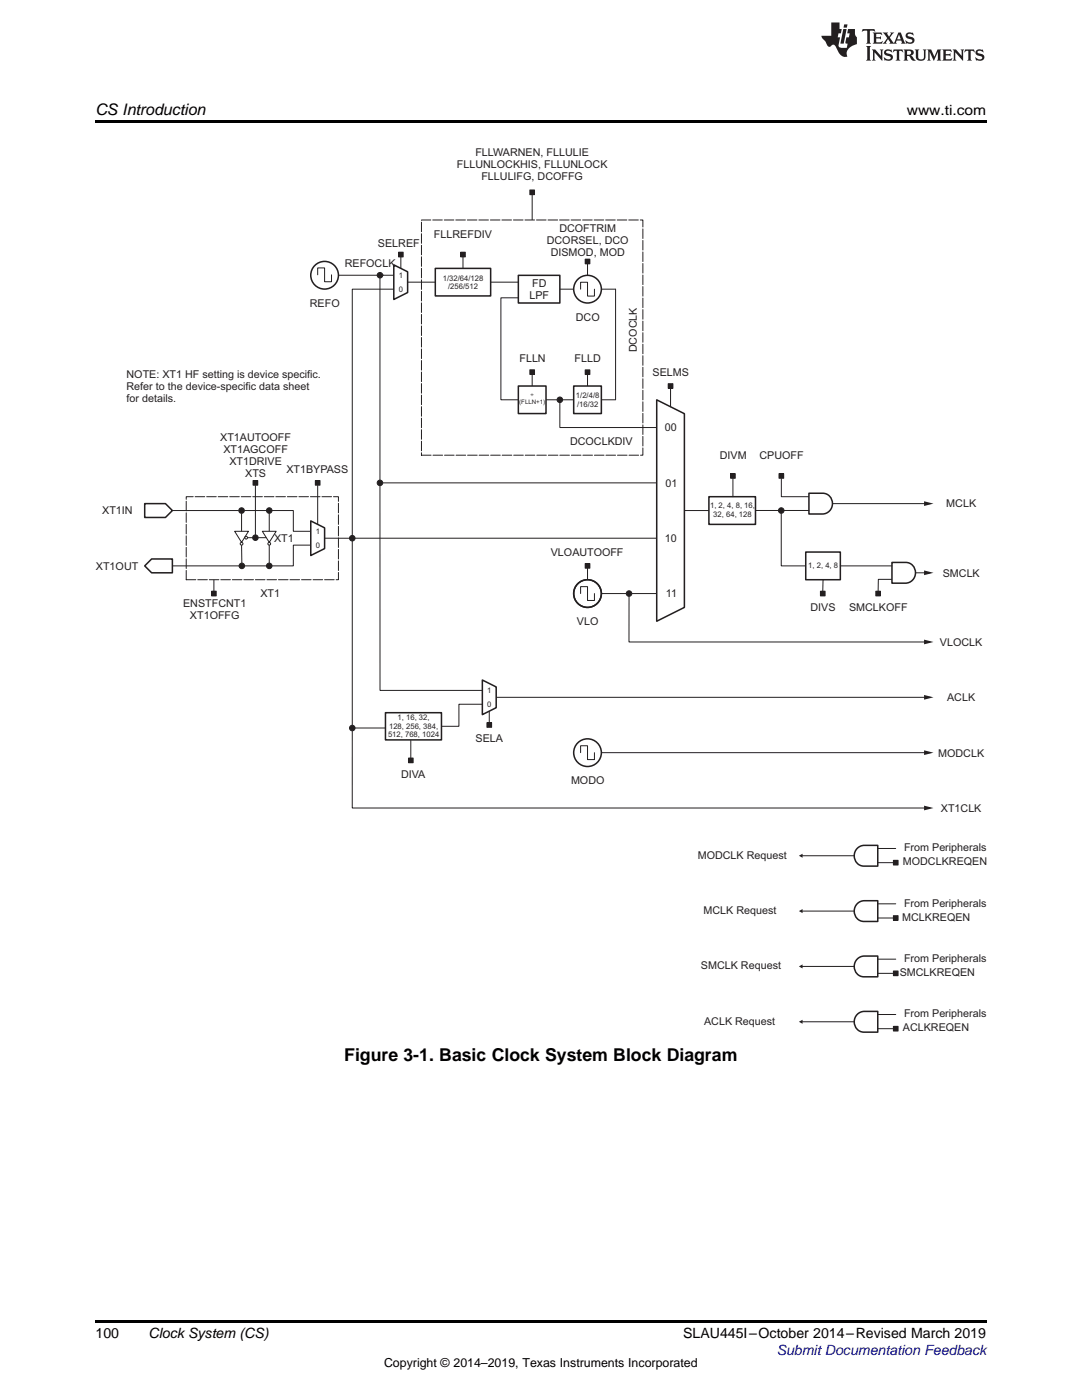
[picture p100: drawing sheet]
<svg xmlns="http://www.w3.org/2000/svg" width="216mm" height="279mm" viewBox="0 0 216 279" stroke-linecap="round" stroke-linejoin="round" font-family="sans-serif">
<defs><g id="words">
<text font-size="3.5" x="68.7" y="211.8">Figure 3-1. Basic Clock System Block Diagram</text>
<text font-size="3.2" x="19" y="23">CS Introduction</text>
<g font-size="2.8">
<text x="180.9" y="23">www.ti.com</text>
<text x="19" y="267">100</text>
<text x="29.6" y="267.1">Clock System (CS)</text>
<text x="136.3" y="267.1">SLAU445I–October 2014–Revised March 2019</text>
</g>
<text font-size="2.8" fill="#00f" x="155" y="270.4">Submit Documentation Feedback</text>
<text font-size="2.5" x="76.6" y="272.7">Copyright © 2014–2019, Texas Instruments Incorporated</text>
<g font-size="2.2" fill="#231f20">
<text x="75.4" y="49.3">SELREF</text>
<text x="105.6" y="59.7">LPF</text>
<text x="106.2" y="57.3">FD</text>
</g>
<g font-size="2.1" fill="#231f20">
<text x="91.2" y="33.6">FLLUNLOCKHIS, FLLUNLOCK</text>
<text x="94.9" y="31.2">FLLWARNEN, FLLULIE</text>
<text x="96" y="36">FLLULIFG, DCOFFG</text>
<text x="86.6" y="47.4">FLLREFDIV</text>
<text x="111.6" y="46.2">DCOFTRIM</text>
<text x="68.8" y="53.2">REFOCLK</text>
<text x="109.1" y="48.6">DCORSEL, DCO</text>
<text x="109.9" y="51">DISMOD, MOD</text>
<text x="61.8" y="61.2">REFO</text>
<text x="114.9" y="64">DCO</text>
<text x="127" y="70.3" transform="rotate(-90 127 70.3)">DCOCLK</text>
<text x="25.2" y="75.4">NOTE: XT1 HF setting is device specific.</text>
<text x="25.2" y="77.8">Refer to the device-specific data sheet</text>
<text x="103.7" y="72.3">FLLN</text>
<text x="114.6" y="72.3">FLLD</text>
<text x="130.2" y="75">SELMS</text>
<text x="25.2" y="80.2">for details.</text>
<text x="43.9" y="88">XT1AUTOOFF</text>
<text x="113.7" y="88.9">DCOCLKDIV</text>
<text x="132.7" y="86.1">00</text>
<text x="44.6" y="90.4">XT1AGCOFF</text>
<text x="45.8" y="92.8">XT1DRIVE</text>
<text x="48.9" y="95.2">XTS</text>
<text x="57.1" y="94.4">XT1BYPASS</text>
<text x="143.6" y="91.6">DIVM</text>
<text x="151.5" y="91.6">CPUOFF</text>
<text x="132.8" y="97.1">01</text>
<text x="188.8" y="101.3">MCLK</text>
<text x="20.4" y="102.7">XT1IN</text>
<text x="19.1" y="113.7">XT1OUT</text>
<text x="54.7" y="108.2">XT1</text>
<text x="109.9" y="110.9">VLOAUTOOFF</text>
<text x="132.7" y="108.2">10</text>
<text x="52" y="119.2">XT1</text>
<text x="132.9" y="119.2">11</text>
<text x="188.1" y="115.2">SMCLK</text>
<text x="36.5" y="121.2">ENSTFCNT1</text>
<text x="37.9" y="123.6">XT1OFFG</text>
<text x="115.1" y="124.7">VLO</text>
<text x="161.7" y="122">DIVS</text>
<text x="169.4" y="122">SMCLKOFF</text>
<text x="187.6" y="128.9">VLOCLK</text>
<text x="189" y="139.9">ACLK</text>
<text x="94.9" y="148.1">SELA</text>
<text x="80" y="155.2">DIVA</text>
<text x="187.2" y="151">MODCLK</text>
<text x="113.9" y="156.5">MODO</text>
<text x="187.7" y="162">XT1CLK</text>
<text x="139.2" y="171.4">MODCLK Request</text>
<text x="180.2" y="172.7">MODCLKREQEN</text>
<text x="180.4" y="169.9">From Peripherals</text>
<text x="140.4" y="182.4">MCLK Request</text>
<text x="180" y="183.7">MCLKREQEN</text>
<text x="180.4" y="180.9">From Peripherals</text>
<text x="180.4" y="192">From Peripherals</text>
<text x="139.9" y="193.4">SMCLK Request</text>
<text x="179.5" y="194.8">SMCLKREQEN</text>
<text x="180.4" y="203">From Peripherals</text>
<text x="140.5" y="204.5">ACLK Request</text>
<text x="180.2" y="205.8">ACLKREQEN</text>
</g>
<g font-size="1.5" fill="#231f20">
<text x="79.6" y="55.5">1</text>
<text x="79.6" y="58.2">0</text>
<text x="88.4" y="56">1/32/64/128</text>
<text x="89.4" y="57.7">/256/512</text>
<text x="114.9" y="79.5">1/2/4/8</text>
<text x="115.1" y="81.2">/16/32</text>
<text x="141.7" y="101.5">1, 2, 4, 8, 16,</text>
<text x="63" y="106.6">1</text>
<text x="142.3" y="103.2">32, 64, 128</text>
<text x="63" y="109.3">0</text>
<text x="161.3" y="113.4">1, 2, 4, 8</text>
<text x="79.3" y="143.7">1, 16, 32,</text>
<text x="97.2" y="138.3">1</text>
<text x="97.2" y="141.1">0</text>
<text x="77.4" y="147.1">512, 768, 1024</text>
<text x="77.6" y="145.4">128, 256, 384,</text>
</g>
<g font-size="1.2" fill="#231f20">
<text x="103.6" y="80.7">(FLLN+1)</text>
<text x="105.9" y="79.3">÷</text>
</g>
</g></defs>
<path d="M19 263.5h177.8v.6h-177.8z" fill="#000"/>
<path d="M84.1 43.9h44.2v46.9h-44.2zM37.2 99.1h30.3v16.6h-30.3z" fill="none" stroke="#231f20" stroke-width=".2" stroke-dasharray="1.9 .4"/>
<path d="M106.2 38.8v5.1M42.7 115.7v2.3" fill="none" stroke="#231f20" stroke-width=".2"/>
<path d="M133.3 76.6h1v.9h-1z" fill-rule="evenodd" fill="#231f20"/>
<path d="M133.3 76.6h1v.9h-1z" fill="none" stroke="#231f20" stroke-width=".22"/>
<path d="M133.8 77.5v3.7M160.1 170.8h10.4M175.1 169.3h3.6" fill="none" stroke="#231f20" stroke-width=".2"/>
<path d="M171 169.3l.9-.5 3.2-.1v4.2h-2.7a2.07 2.07 0 0 1-1.8-1.4 2.07 2.07 0 0 1 .4-2.2z" fill="none" stroke="#231f20" stroke-width=".3"/>
<g fill="#231f20">
<path d="M159.4 170.8l.7-.4v.8z"/>
<path d="M178.3 171.7h.9v.9h-.9z" fill-rule="evenodd"/>
</g>
<path d="M178.3 171.7h.9v.9h-.9z" fill="none" stroke="#231f20" stroke-width=".22"/>
<path d="M171 180.4l.9-.6h3.2v4.1h-2.7a2.07 2.07 0 0 1-1.8-1.3 2.07 2.07 0 0 1 .4-2.2z" fill="none" stroke="#231f20" stroke-width=".3"/>
<path d="M160.1 181.8h10.4M175.1 180.4h3.6" fill="none" stroke="#231f20" stroke-width=".2"/>
<g fill="#231f20">
<path d="M159.4 181.8l.7-.4v.8z"/>
<path d="M178.3 182.7h.9v1h-.9z" fill-rule="evenodd"/>
</g>
<path d="M178.3 182.7h.9v1h-.9z" fill="none" stroke="#231f20" stroke-width=".22"/>
<path d="M171 191.4l.9-.5 3.2-.1v4.1h-2.7a2.07 2.07 0 0 1-1.8-1.3 2.07 2.07 0 0 1 .4-2.2z" fill="none" stroke="#231f20" stroke-width=".3"/>
<path d="M160.1 192.9h10.4M175.1 191.4h3.6" fill="none" stroke="#231f20" stroke-width=".2"/>
<g fill="#231f20">
<path d="M159.4 192.9l.7-.4v.8z"/>
<path d="M178.3 193.8h.9v.9h-.9z" fill-rule="evenodd"/>
</g>
<path d="M178.3 193.8h.9v.9h-.9z" fill="none" stroke="#231f20" stroke-width=".22"/>
<path d="M171 202.5l.9-.6 3.2-.1v4.2h-2.7a2.07 2.07 0 0 1-1.8-1.3 2.07 2.07 0 0 1 .4-2.2z" fill="none" stroke="#231f20" stroke-width=".3"/>
<path d="M160.1 203.9h10.4M175.1 202.5h3.6" fill="none" stroke="#231f20" stroke-width=".2"/>
<g fill="#231f20">
<path d="M159.4 203.9l.7-.4v.8z"/>
<path d="M178.3 204.8h.9v1h-.9z" fill-rule="evenodd"/>
</g>
<path d="M178.3 204.8h.9v1h-.9z" fill="none" stroke="#231f20" stroke-width=".22"/>
<path d="M105.7 37.9h.9v.9h-.9z" fill-rule="evenodd" fill="#231f20"/>
<path d="M105.7 37.9h.9v.9h-.9z" fill="none" stroke="#231f20" stroke-width=".22"/>
<path d="M175.1 172.2h3.2M175.1 183.2h3.2M175.1 194.3h3.2M175.1 205.3h3.2" fill="none" stroke="#231f20" stroke-width=".2"/>
<path d="M103.4 54.9h8.3v5.6h-8.3zM114.5 77h5.5v5.5h-5.5z" fill="none" stroke="#231f20" stroke-width=".3"/>
<path d="M116.8 51.7h.9v.9h-.9z" fill-rule="evenodd" fill="#231f20"/>
<path d="M116.8 51.7h.9v.9h-.9z" fill="none" stroke="#231f20" stroke-width=".22"/>
<path d="M116.8 73.8h.9v.9h-.9z" fill-rule="evenodd" fill="#231f20"/>
<path d="M116.8 73.8h.9v.9h-.9z" fill="none" stroke="#231f20" stroke-width=".22"/>
<path d="M103.4 77h5.5v5.5h-5.5z" fill="none" stroke="#231f20" stroke-width=".3"/>
<path d="M105.7 73.8h.9v.9h-.9z" fill-rule="evenodd" fill="#231f20"/>
<path d="M105.7 73.8h.9v.9h-.9z" fill="none" stroke="#231f20" stroke-width=".22"/>
<circle cx="111.7" cy="79.8" r=".55" fill="#231f20"/>
<g fill="none" stroke="#231f20" stroke-width=".2">
<path d="M106.2 74.7v2.3M108.9 79.8h2.3M112.3 79.8h2.2M117.2 74.7v2.3"/>
<circle cx="111.7" cy="79.8" r=".55"/>
</g>
<path d="M78.6 52.9l2.7 1.3v4.2l-2.7 1.4zM86.9 53.6h11v5.5h-11z" fill="none" stroke="#231f20" stroke-width=".3"/>
<path d="M91.9 50.3h.9v1h-.9z" fill-rule="evenodd" fill="#231f20"/>
<path d="M91.9 50.3h.9v1h-.9z" fill="none" stroke="#231f20" stroke-width=".22"/>
<path d="M81.3 56.3h5.6M92.4 51.3v2.3M97.9 56.3h5.5" fill="none" stroke="#231f20" stroke-width=".2"/>
<path d="M79.5 50.3h.9v1h-.9z" fill-rule="evenodd" fill="#231f20"/>
<path d="M79.5 50.3h.9v1h-.9z" fill="none" stroke="#231f20" stroke-width=".22"/>
<path d="M80 51.3v2.3" fill="none" stroke="#231f20" stroke-width=".2"/>
<circle cx="75.8" cy="54.9" r=".55" fill="#231f20"/>
<g fill="none" stroke="#231f20" stroke-width=".2">
<path d="M75.3 54.9h.1M76.4 54.9h.1"/>
<circle cx="75.8" cy="54.9" r=".55"/>
</g>
<path d="M131 79.8l5.6 2.8v38.6l-5.6 2.8z" fill="none" stroke="#231f20" stroke-width=".3"/>
<circle cx="155.9" cy="101.9" r=".55" fill="#231f20"/>
<g fill="none" stroke="#231f20" stroke-width=".2">
<path d="M150.7 101.9h4.6M156.4 101.9h5"/>
<circle cx="155.9" cy="101.9" r=".55"/>
</g>
<path d="M145.8 94.5h.9v.9h-.9z" fill-rule="evenodd" fill="#231f20"/>
<path d="M145.8 94.5h.9v.9h-.9z" fill="none" stroke="#231f20" stroke-width=".22"/>
<path d="M146.2 95.4v3.7" fill="none" stroke="#231f20" stroke-width=".2"/>
<path d="M155.4 94.5h1v.9h-1z" fill-rule="evenodd" fill="#231f20"/>
<path d="M155.4 94.5h1v.9h-1z" fill="none" stroke="#231f20" stroke-width=".22"/>
<path d="M141.5 99.1h9.2v5.6h-9.2zM160.8 110.2h6.9v5.5h-6.9z" fill="none" stroke="#231f20" stroke-width=".3"/>
<path d="M155.3 101.9h.1M155.9 102.4v10.5h4.9M156.4 101.9h.1" fill="none" stroke="#231f20" stroke-width=".2"/>
<path d="M174.8 118h.9v.9h-.9z" fill-rule="evenodd" fill="#231f20"/>
<path d="M174.8 118h.9v.9h-.9z" fill="none" stroke="#231f20" stroke-width=".22"/>
<path d="M161.4 98.4h2.8a2.07 2.07 0 0 1 1.9 2.1 2.07 2.07 0 0 1-2 2.1h-2.7zM178 112.2h2.7a2.07 2.07 0 0 1 2 2.2 2.07 2.07 0 0 1-2 2h-2.7z" fill="none" stroke="#231f20" stroke-width=".3"/>
<g fill="none" stroke="#231f20" stroke-width=".2">
<path d="M46.8 106h2.8l-1.4 2.2zM136.6 101.9h4.9M178 115.6h-2.7l-.1 2.4"/>
<circle cx="49.1" cy="107.3" r=".28"/>
</g>
<circle cx="48.2" cy="101.9" r=".55" fill="#231f20"/>
<g fill="none" stroke="#231f20" stroke-width=".2">
<path d="M52.3 106h2.8l-1.4 2.2z"/>
<circle cx="48.2" cy="101.9" r=".55"/>
<circle cx="48.2" cy="108.5" r=".28"/>
<circle cx="53.7" cy="108.5" r=".28"/>
</g>
<circle cx="51" cy="107.3" r=".55" fill="#231f20"/>
<g fill="none" stroke="#231f20" stroke-width=".2">
<path d="M50.4 107.3h-1M51.5 107.3h1.6"/>
<circle cx="51" cy="107.3" r=".55"/>
</g>
<circle cx="48.3" cy="112.9" r=".55" fill="#231f20"/>
<g fill="none" stroke="#231f20" stroke-width=".2">
<path d="M48.2 102.4v3.6M48.2 108.8l.1 3.6"/>
<circle cx="48.3" cy="112.9" r=".55"/>
</g>
<circle cx="53.7" cy="101.9" r=".55" fill="#231f20"/>
<g fill="none" stroke="#231f20" stroke-width=".2">
<path d="M48.8 101.9h4.4M53.7 102.4v3.6M70.8 107.4h60.2M126.1 118.5h4.9M167.7 112.9h10.3"/>
<circle cx="53.7" cy="101.9" r=".55"/>
</g>
<path d="M96.2 135.7l2.8 1.4v4.1l-2.8 1.4z" fill="none" stroke="#231f20" stroke-width=".3"/>
<circle cx="70.3" cy="107.4" r=".55" fill="#231f20"/>
<circle cx="70.3" cy="107.4" r=".55" fill="none" stroke="#231f20" stroke-width=".2"/>
<circle cx="125.5" cy="118.5" r=".55" fill="#231f20"/>
<circle cx="125.5" cy="118.5" r=".55" fill="none" stroke="#231f20" stroke-width=".2"/>
<circle cx="75.8" cy="96.4" r=".55" fill="#231f20"/>
<g fill="none" stroke="#231f20" stroke-width=".2">
<path d="M75.8 55.5v40.3M75.8 96.9v40.9h20.4M76.4 96.4h54.6"/>
<circle cx="75.8" cy="96.4" r=".55"/>
</g>
<circle cx="70.3" cy="145.3" r=".55" fill="#231f20"/>
<g fill="none" stroke="#231f20" stroke-width=".2">
<path d="M70.3 108v36.7"/>
<circle cx="70.3" cy="145.3" r=".55"/>
</g>
<path d="M62 104l2.8 1.3v4.2l-2.8 1.4z" fill="none" stroke="#231f20" stroke-width=".3"/>
<circle cx="53.7" cy="112.9" r=".55" fill="#231f20"/>
<g fill="none" stroke="#231f20" stroke-width=".2">
<path d="M155.9 95.4v3.7h5.5M48.8 112.9h4.4M53.7 108.8v3.6M54.3 101.9h4.2v4.1h3.5M62 108.8h-3.5v4.1h-4.2M64.8 107.4h4.9"/>
<circle cx="53.7" cy="112.9" r=".55"/>
</g>
<path d="M163.7 118h.9v.9h-.9z" fill-rule="evenodd" fill="#231f20"/>
<path d="M163.7 118h.9v.9h-.9z" fill="none" stroke="#231f20" stroke-width=".22"/>
<path d="M67.5 54.9h7.8M76.4 54.9h2.2M120 118.5h5M164.2 115.7h.1M164.2 115.7v2.3" fill="none" stroke="#231f20" stroke-width=".2"/>
<g fill="none" stroke="#231f20" stroke-width=".3">
<circle cx="64.8" cy="54.9" r="2.76"/>
<circle cx="117.2" cy="118.5" r="2.76"/>
<circle cx="117.2" cy="150.2" r="2.76"/>
</g>
<path d="M50.5 95.9h.9v.9h-.9z" fill-rule="evenodd" fill="#231f20"/>
<path d="M50.5 95.9h.9v.9h-.9z" fill="none" stroke="#231f20" stroke-width=".22"/>
<path d="M51 96.8v10" fill="none" stroke="#231f20" stroke-width=".2"/>
<path d="M42.2 118h.9v.9h-.9z" fill-rule="evenodd" fill="#231f20"/>
<path d="M42.2 118h.9v.9h-.9z" fill="none" stroke="#231f20" stroke-width=".22"/>
<path d="M62.9 95.9h.9v.9h-.9z" fill-rule="evenodd" fill="#231f20"/>
<path d="M62.9 95.9h.9v.9h-.9z" fill="none" stroke="#231f20" stroke-width=".22"/>
<path d="M63.4 96.8v7.9" fill="none" stroke="#231f20" stroke-width=".2"/>
<path d="M116.8 112.5h.9v.9h-.9z" fill-rule="evenodd" fill="#231f20"/>
<path d="M116.8 112.5h.9v.9h-.9z" fill="none" stroke="#231f20" stroke-width=".22"/>
<circle cx="117.2" cy="57.7" r="2.76" fill="none" stroke="#231f20" stroke-width=".3"/>
<path d="M111.7 57.7h2.8M117.2 52.6v2.3" fill="none" stroke="#231f20" stroke-width=".2"/>
<path d="M97.2 144.2h.9v.9h-.9z" fill-rule="evenodd" fill="#231f20"/>
<path d="M97.2 144.2h.9v.9h-.9z" fill="none" stroke="#231f20" stroke-width=".22"/>
<path d="M103.4 59.4h-3.5v20.4h3.5M111.7 80.3v5h19.3M125.5 119v9.1h60.1M97.6 141.9v2.3" fill="none" stroke="#231f20" stroke-width=".2"/>
<path d="M184.4 127.7l1.9 .4-1.9 .5z" fill="#231f20"/>
<path d="M99 139.2h86.6" fill="none" stroke="#231f20" stroke-width=".2"/>
<path d="M184.4 138.7l1.9 .5-1.9 .4z" fill="#231f20"/>
<path d="M166.1 100.5h19.5" fill="none" stroke="#231f20" stroke-width=".2"/>
<path d="M184.4 100l1.9 .5-1.9 .5z" fill="#231f20"/>
<path d="M182.7 114.3h2.9" fill="none" stroke="#231f20" stroke-width=".2"/>
<path d="M184.4 113.8l1.9 .5-1.9 .5z" fill="#231f20"/>
<path d="M120 150.2h65.6" fill="none" stroke="#231f20" stroke-width=".2"/>
<path d="M184.4 149.7l1.9 .5-1.9 .5z" fill="#231f20"/>
<path d="M70.3 145.8v15.5h115.3" fill="none" stroke="#231f20" stroke-width=".2"/>
<path d="M184.4 160.8l1.9 .5-1.9 .4z" fill="#231f20"/>
<path d="M63.4 54.8v-1.3h1.4v2.7h1.4v-1.4M78.6 57.7h-8.3v49.2M115.9 57.7v-1.4h1.3v2.8h1.4v-1.4M120 57.7h2.8v22.1h-2.8M34.4 101.9h13.3M34.4 112.9h13.3M115.9 118.5v-1.4h1.3v2.7h1.4v-1.3M117.2 113.4v2.3M115.9 150.2v-1.4h1.3v2.8h1.4v-1.4" fill="none" stroke="#231f20" stroke-width=".2"/>
<path d="M28.9 112.9l1.4-1.3h4.1v2.7h-4.1zM28.9 100.5h4.1l1.4 1.4-1.4 1.4h-4.1z" fill="none" stroke="#231f20" stroke-width=".3"/>
<path d="M81.5 151.3h.9v.9h-.9z" fill-rule="evenodd" fill="#231f20"/>
<path d="M81.5 151.3h.9v.9h-.9z" fill="none" stroke="#231f20" stroke-width=".22"/>
<path d="M70.5 145.3h6.4M82 147.8v3.6M96.2 140.5h-4.6v4.4h-3.5" fill="none" stroke="#231f20" stroke-width=".2"/>
<path d="M76.9 142.2h11.2v5.5h-11.2z" fill="none" stroke="#231f20" stroke-width=".3"/>
<path d="M19 24h177.8v.6h-177.8z" fill="#000"/>
<g fill="#231f20">
<path d="M172.1 5.8l-.1 .6 .5-.3h.5v.2v2.1l-.2 .3h1l-.2-.3v-2.1v-.2h.6l.4 .3-.1-.6zM174.1 6.5l.3 .4v1.5l-.3 .3h1.9l.1-.5a1.04 1.04 0 0 1-1.3 .1v-.6h.6l.4 .2v-.7l-.4 .2h-.6l.1-.6h.7l.4 .2-.1-.5zM176.1 6.5l.9 1.1-.9 1.1h.8l-.1-.2 .4-.7 .4 .7-.2 .2h1.6l-.2-.2 .1-.4h.9l.2 .4-.2 .2h.9l-.2-.3-.8-1.9h-.5l-.9 2.1-.7-1.1 .8-1h-.8l.1 .3-.3 .5-.4-.6 .2-.2zM179.4 6.9l.3 .9h-.7zM180.9 6.6a.63 .63 0 0 0-.2 .7 .63 .63 0 0 0 .6 .4l.6 .2 .1 .2a.75 .75 0 0 1-.7 .4 .75 .75 0 0 1-.6-.5l.1 .7 .2-.1a1.11 1.11 0 0 0 1.5-.5 1.13 1.13 0 0 0-1.3-.9l-.1-.3a1.04 1.04 0 0 1 1.2 .2l-.1-.6-.2 .1-.5-.1zM172.8 9.2l.3 .3v2.2l-.3 .4h1l-.2-.4v-2.2l.2-.3zM174 9.9l.2 .3v1.5l-.2 .4h.7l-.2-.4v-1.3l1.6 1.7v-1.9l.2-.3h-.7l.2 .3v.9l-1.2-1.2zM176.6 10a.62 .62 0 0 0-.2 .7 .62 .62 0 0 0 .6 .4l.6 .2 .1 .2a.76 .76 0 0 1-.7 .4 .76 .76 0 0 1-.6-.5l.1 .7 .1-.1a1.11 1.11 0 0 0 1.6-.6 1.13 1.13 0 0 0-1.3-.8l-.1-.3a1.04 1.04 0 0 1 1.2 .1l-.1-.5-.2 .1-.5-.2zM178.3 9.9l-.1 .6a.61 .61 0 0 1 .7-.3v1.5l-.2 .4h1l-.3-.4v-1.5a.63 .63 0 0 1 .8 .3l-.1-.6zM180.3 9.9l.2 .3v1.5l-.2 .4h.9l-.2-.2v-.7l.6 .2a.76 .76 0 0 0 1.1 .6l-1-.9a.58 .58 0 0 0 .6-.6 .58 .58 0 0 0-.5-.6zM181 10.2l.1-.1a.45 .45 0 0 1 .6 .1 .45 .45 0 0 1 .1 .5l-.8 .2zM182.5 9.9l.2 .2a2.17 2.17 0 0 0 .4 1.9 .99 .99 0 0 0 1.6-.7v-1.1l.2-.3h-.8l.2 .2a1.92 1.92 0 0 1-.2 1.7 .6 .6 0 0 1-.9-.5v-1.1l.2-.3zM185 9.9l.2 .3v1.5l-.2 .4h.7l-.2-.4v-1.4l.8 1.8 .8-1.8v1.4l-.2 .4h1l-.3-.4v-1.5l.3-.3h-.8l-.7 1.4-.6-1.4zM188 9.9l.2 .3v1.5l-.2 .4h1.8l.2-.6a1.04 1.04 0 0 1-1.3 .2v-.6h.6l.4 .1v-.6l-.4 .2h-.6l.1-.6h.7l.4 .2-.1-.5zM190.1 9.9l.2 .3v1.5l-.2 .4h.7l-.2-.4v-1.3l1.6 1.7v-1.9l.2-.3h-.7l.2 .3v.9l-1.1-1.2zM192.6 9.9l-.1 .6a.61 .61 0 0 1 .7-.3v1.5l-.2 .4h.9l-.2-.4v-1.5a.63 .63 0 0 1 .8 .3l-.2-.6zM194.9 10a.62 .62 0 0 0-.2 .7 .62 .62 0 0 0 .6 .4l.5 .2 .2 .2a.76 .76 0 0 1-.7 .4 .76 .76 0 0 1-.7-.5l.2 .7 .1-.1a1.11 1.11 0 0 0 1.5-.6 1.13 1.13 0 0 0-1.2-.8l-.1-.3a1.04 1.04 0 0 1 1.2 .1l-.2-.5-.2 .1-.5-.2z"/>
<path d="M165.9 4.5v2.6h-2l.1 .4 .8 .9a.91 .91 0 0 0 .9 .9 .56 .56 0 0 1 .5-.4 .56 .56 0 0 1 .5 .3l.4 .8a1.53 1.53 0 0 0 2 1.3 1.54 1.54 0 0 1 1-2.1l.9-.4-.1-1.4a1.52 1.52 0 0 1-.3-1.6h-1.4l-.2 .9h.5l-.1 .8h-.5l-.2 .9v.2l.4 .1-.1 .9a1.93 1.93 0 0 1-1.7-.3l.3-1.8h-.4l.1-.8h.5l.2-.9h-.5v-1.3zM168.3 5.8l-.6 2.9h.7l.5-2.9zM168.4 4.9l-.1 .6h.7l.1-.6z"/>
</g>
<use href="#words"/>
</svg>
